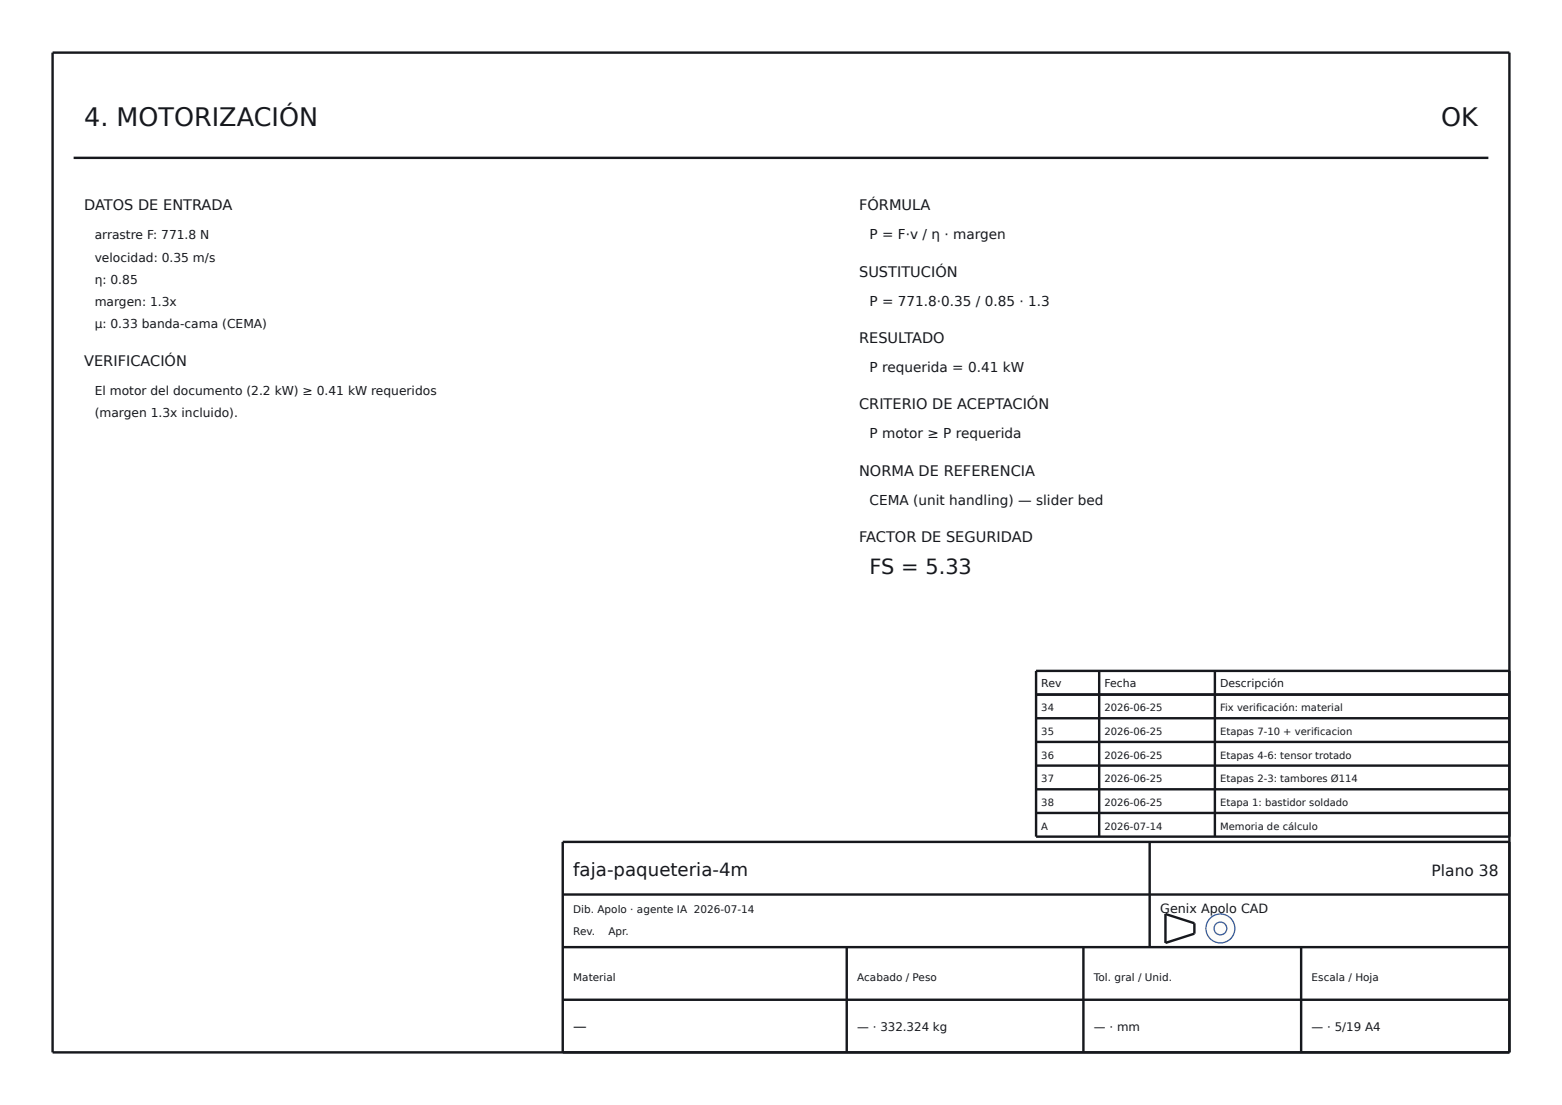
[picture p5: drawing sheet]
<svg xmlns="http://www.w3.org/2000/svg" width="297mm" height="210mm" viewBox="0 0 297 210" stroke-linecap="round" stroke-linejoin="round" font-family="sans-serif">
<defs><g id="words">
<g font-size="4.8" fill="#16181d">
<text x="16" y="24">4. MOTORIZACIÓN</text>
<text x="274" y="24">OK</text>
</g>
<text font-size="4" fill="#16181d" x="165.3" y="109">FS = 5.33</text>
<text font-size="3.5" fill="#16181d" x="109" y="166.4">faja-paqueteria-4m</text>
<text font-size="2.9" fill="#16181d" x="272.2" y="166.4">Plano 38</text>
<g font-size="2.8" fill="#16181d">
<text x="16" y="40">DATOS DE ENTRADA</text>
<text x="163.3" y="40">FÓRMULA</text>
<text x="163.3" y="52.6">SUSTITUCIÓN</text>
<text x="163.3" y="65.2">RESULTADO</text>
<text x="16" y="69.5">VERIFICACIÓN</text>
<text x="163.3" y="77.8">CRITERIO DE ACEPTACIÓN</text>
<text x="163.3" y="90.4">NORMA DE REFERENCIA</text>
<text x="163.3" y="103">FACTOR DE SEGURIDAD</text>
</g>
<g font-size="2.6" fill="#16181d">
<text x="165.3" y="45.5">P = F·v / η · margen</text>
<text x="165.3" y="58.1">P = 771.8·0.35 / 0.85 · 1.3</text>
<text x="165.3" y="70.7">P requerida = 0.41 kW</text>
<text x="165.3" y="83.3">P motor ≥ P requerida</text>
<text x="165.3" y="95.9">CEMA (unit handling) — slider bed</text>
<text x="109" y="196">—</text>
</g>
<text font-size="2.4" fill="#16181d" x="220.6" y="173.6">Genix Apolo CAD</text>
<g font-size="2.3" fill="#16181d">
<text x="18" y="45.5">arrastre F: 771.8 N</text>
<text x="18" y="49.7">velocidad: 0.35 m/s</text>
<text x="18" y="53.9">η: 0.85</text>
<text x="18" y="58.1">margen: 1.3x</text>
<text x="18" y="62.3">μ: 0.33 banda-cama (CEMA)</text>
<text x="18" y="75">El motor del documento (2.2 kW) ≥ 0.41 kW requeridos</text>
<text x="18" y="79.2">(margen 1.3x incluido).</text>
</g>
<g font-size="2.2" fill="#16181d">
<text x="163" y="196">— · 332.324 kg</text>
<text x="208" y="196">— · mm</text>
<text x="249.4" y="196">— · 5/19 A4</text>
</g>
<g font-size="2.1" fill="#16181d">
<text x="198" y="130.6">Rev</text>
<text x="210" y="130.6">Fecha</text>
<text x="232" y="130.6">Descripción</text>
</g>
<g font-size="2" fill="#16181d">
<text x="109" y="173.6">Dib. Apolo · agente IA 2026-07-14</text>
<text x="109" y="177.6">Rev.</text>
<text x="115.7" y="177.6">Apr.</text>
<text x="109" y="186.4">Material</text>
<text x="163" y="186.4">Acabado / Peso</text>
<text x="208" y="186.4">Tol. gral / Unid.</text>
<text x="249.4" y="186.4">Escala / Hoja</text>
</g>
<g font-size="1.9" fill="#16181d">
<text x="198" y="135.2">34</text>
<text x="210" y="135.2">2026-06-25</text>
<text x="232" y="135.2">Fix verificación: material</text>
<text x="198" y="139.7">35</text>
<text x="210" y="139.7">2026-06-25</text>
<text x="232" y="139.7">Etapas 7-10 + verificacion</text>
<text x="198" y="144.2">36</text>
<text x="198" y="148.7">37</text>
<text x="210" y="144.2">2026-06-25</text>
<text x="210" y="148.7">2026-06-25</text>
<text x="232" y="144.2">Etapas 4-6: tensor trotado</text>
<text x="232" y="148.7">Etapas 2-3: tambores Ø114</text>
<text x="198" y="153.2">38</text>
<text x="210" y="153.2">2026-06-25</text>
<text x="232" y="153.2">Etapa 1: bastidor soldado</text>
<text x="198" y="157.7">A</text>
<text x="210" y="157.7">2026-07-14</text>
<text x="232" y="157.7">Memoria de cálculo</text>
</g>
</g></defs>
<g fill="#fdfdfb" stroke="#3a5e9c" stroke-width=".25">
<circle cx="232" cy="176.4" r="2.75"/>
<circle cx="232" cy="176.4" r="1.21"/>
</g>
<g fill="none" stroke="#16181d" stroke-width=".46">
<path d="M10 10h277v190h-277zM14 30h269M197 132h90M197 136.5h90M209 127.5v31.5M231 127.5v31.5M287 127.5h-90v31.5h90M197 141h90M197 145.5h90M197 150h90M197 154.5h90M218.6 160v20"/>
<path d="M287 160h-180v40M107 180h180M107 170h180M161 180v20M206 180v20M221.6 173.7l5.5 1.8v1.9l-5.5 1.8zM247.4 180v20M107 190h180"/>
</g>
<use href="#words"/>
</svg>
